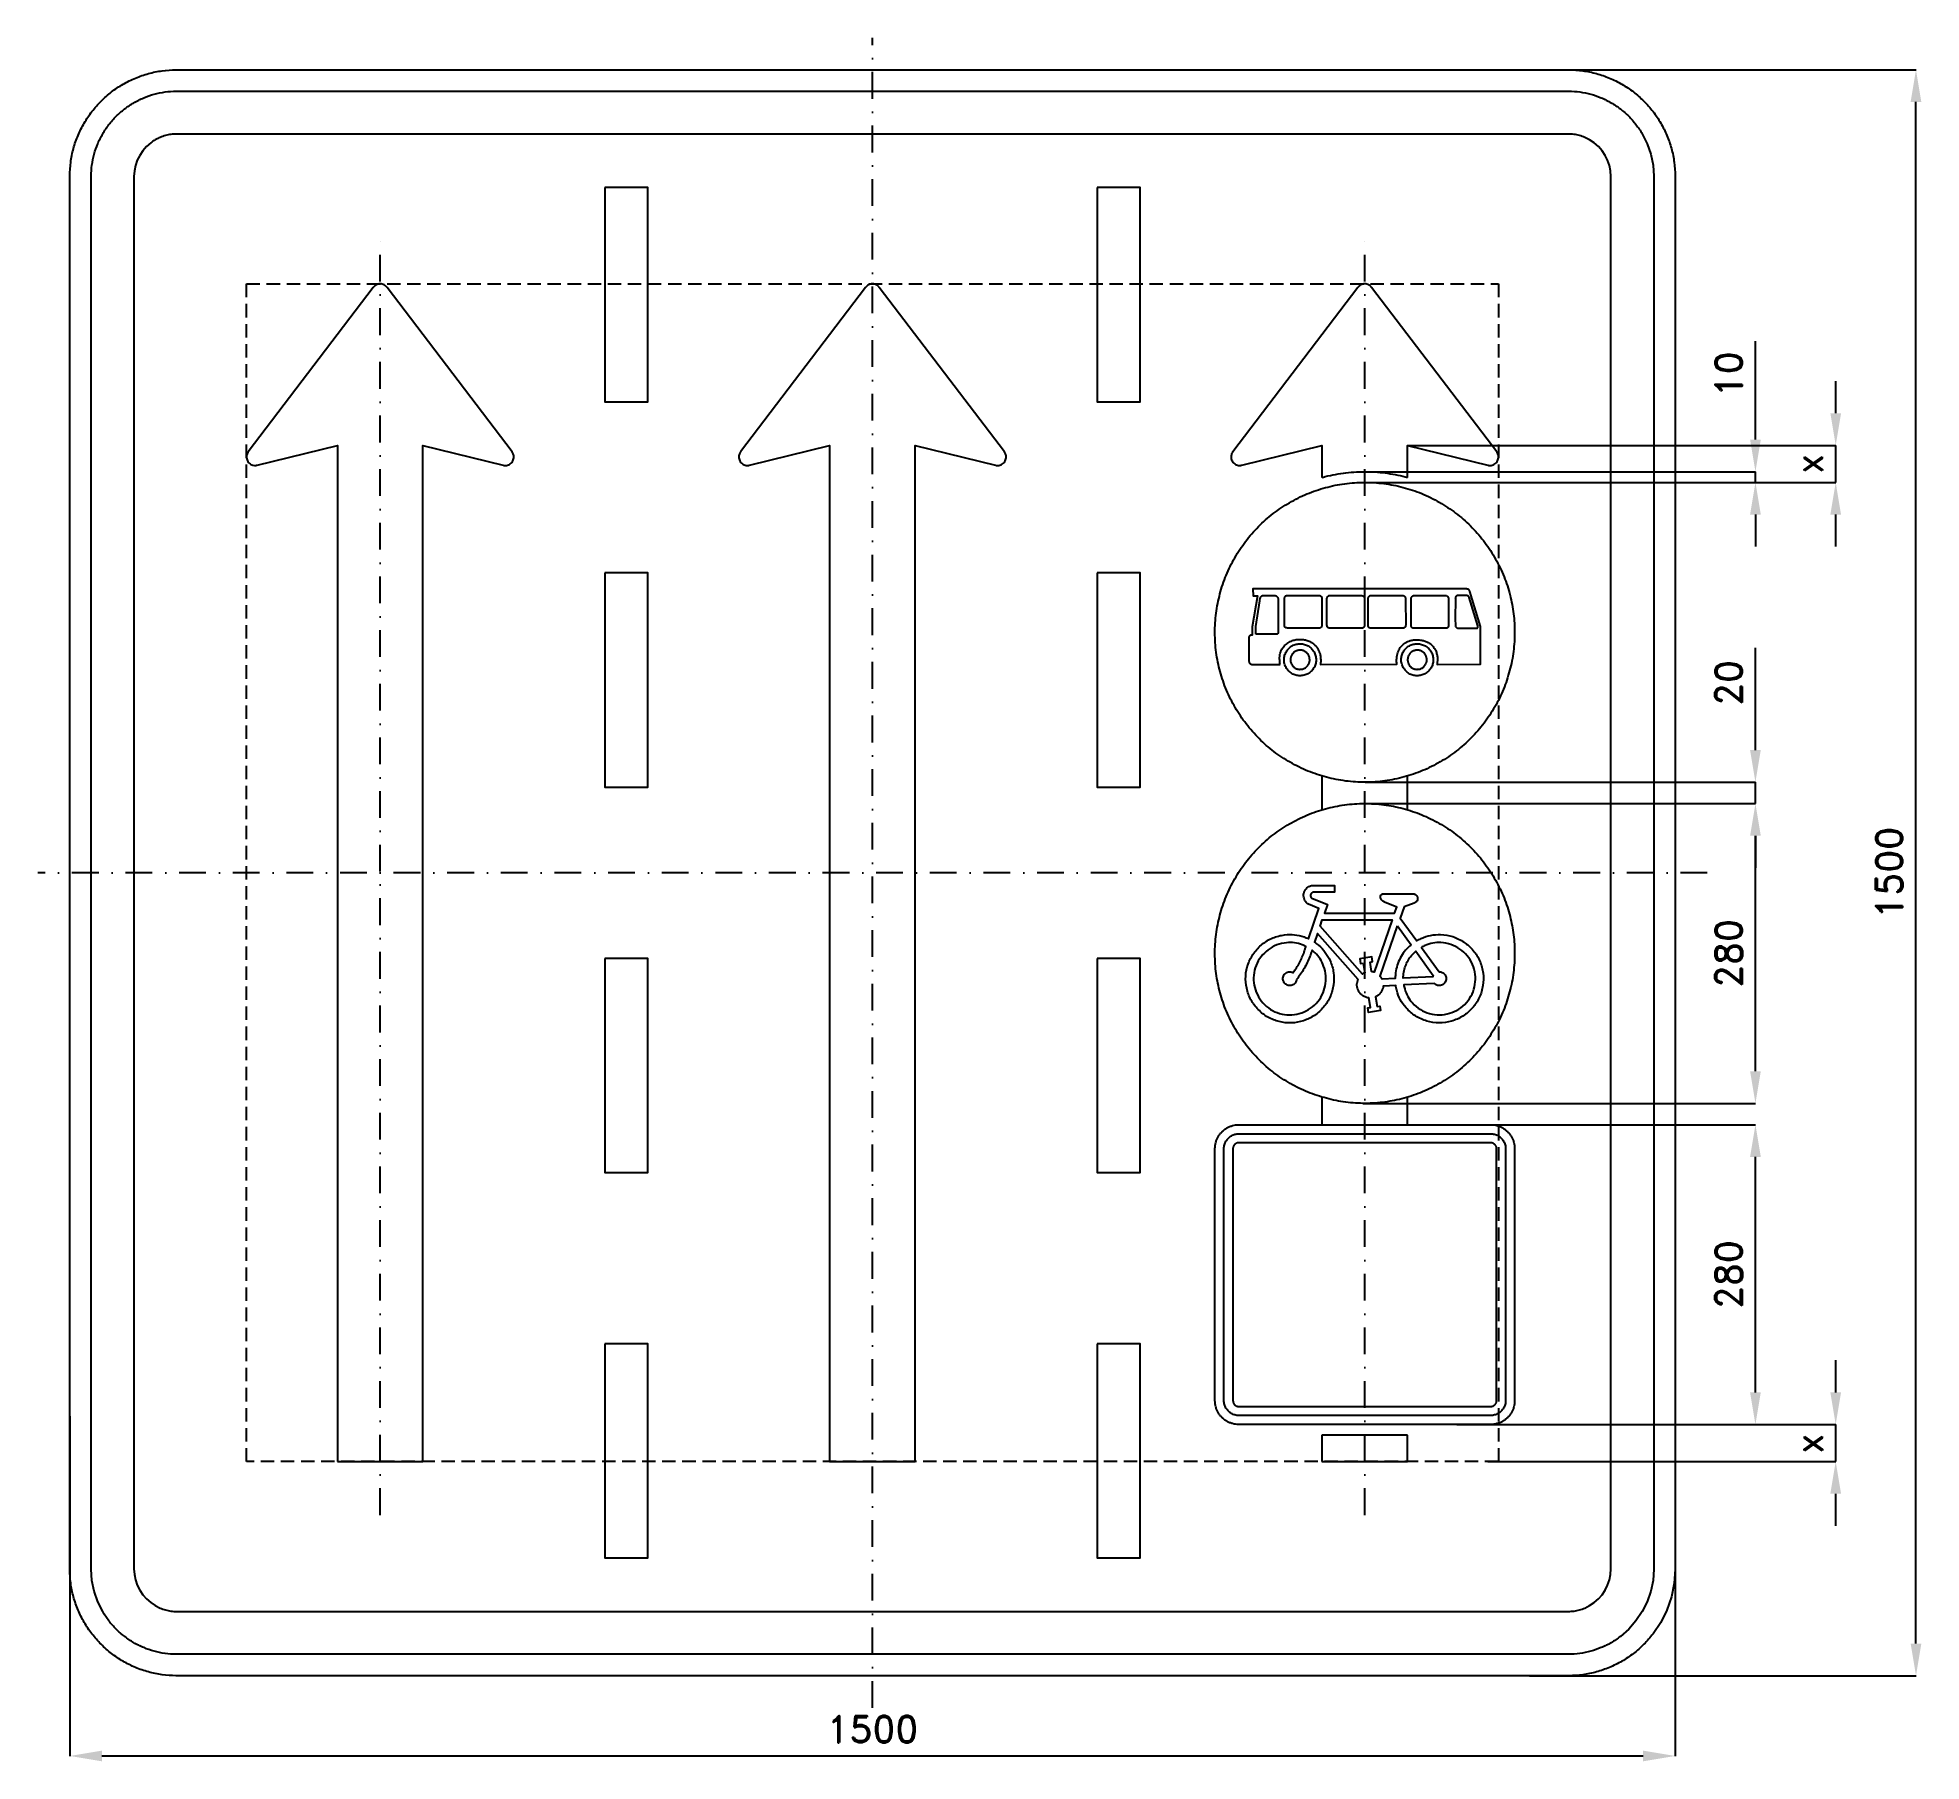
# Model space of a CAD drawing. Header units: millimetres. Extents: x -780 to 980, y -830 to 780.
import ezdxf

# ---------------------------------------------------------------- set-up
doc = ezdxf.new("R2010")
doc.units = ezdxf.units.MM
doc.header["$LTSCALE"] = 5
doc.linetypes.add('ČERCHOVANÁX2', pattern=[2, 1, -0.5, 0, -0.5])
doc.linetypes.add('ČÁRKOVANÁX2', pattern=[1.5, 1, -0.5])
doc.layers.add('Kóty', color=2, linetype='Continuous')
doc.layers.add('Značka', color=7, linetype='Continuous')
doc.styles.get("Standard").update_dxf_attribs({"font": 'romand.shx', "height": 25})
doc.dimstyles.get("Standard").update_dxf_attribs({"dimtxt": 25, "dimasz": 30, "dimexe": 0.18, "dimexo": 0.0625, "dimgap": 12.5, "dimtad": 1, "dimdec": 0, "dimzin": 0, "dimdsep": 46, "dimtxsty": 'Standard', "dimcen": 0.09, "dimadec": 0, "dimazin": 0, "dimtfac": 1, "dimtdec": 0, "dimtofl": 0, "dimtmove": 0, "dimatfit": 3, "dimfxl": 1, "dimtolj": 1, "dimtzin": 0, "dimarcsym": 0})

msp = doc.modelspace()

# ---------------------------------------------------------------- texts
at = {"layer": 'Kóty', "char_height": 25, "attachment_point": 5, "rotation": 90}
for insert in [(875, 382), (875, -533.1)]:
    msp.add_mtext('\\A1;x', dxfattribs=dict(at, insert=insert))

# ---------------------------------------------------------------- blocks, each defined once
blk = doc.blocks.new('*D0')
at = {"layer": 'Defpoints', "color": 0, "transparency": 16777216}
for p in [(-750, -507.4), (750, -603.9), (750, -825)]:
    blk.add_point(p, dxfattribs=at)
at = {"layer": 'Kóty', "color": 0, "lineweight": -2, "transparency": 16777216}
for p, q in [((-750, -507.5), (-750, -825.2)), ((750, -603.9), (750, -825.2)), ((-720, -825), (720, -825))]:
    blk.add_line(p, q, dxfattribs=at)
at = {"layer": 'Kóty', "color": 0, "transparency": 16777216}
for points in [[(-720, -820), (-720, -830), (-750, -825)], [(720, -820), (720, -830), (750, -825)]]:
    blk.add_solid(points, dxfattribs=at)
at = {"layer": 'Kóty', "color": 0, "transparency": 16777216, "insert": (0, -800), "char_height": 25, "attachment_point": 5}
blk.add_mtext('\\A1;1500', dxfattribs=at)
blk = doc.blocks.new('*D2')
at = {"layer": 'Defpoints', "color": 0, "transparency": 16777216}
for p in [(616, 750), (975, 750), (613.8, -750)]:
    blk.add_point(p, dxfattribs=at)
at = {"layer": 'Kóty', "color": 0, "lineweight": -2, "transparency": 16777216}
for p, q in [((616.1, 750), (975.2, 750)), ((975, -720), (975, 720)), ((613.8, -750), (975.2, -750))]:
    blk.add_line(p, q, dxfattribs=at)
at = {"layer": 'Kóty', "color": 0, "transparency": 16777216}
for points in [[(970, 720), (980, 720), (975, 750)], [(970, -720), (980, -720), (975, -750)]]:
    blk.add_solid(points, dxfattribs=at)
at = {"layer": 'Kóty', "color": 0, "transparency": 16777216, "insert": (950, 0), "char_height": 25, "attachment_point": 5, "rotation": 90}
blk.add_mtext('\\A1;1500', dxfattribs=at)
blk = doc.blocks.new('*D3')
at = {"layer": 'Defpoints', "color": 0, "transparency": 16777216}
for p in [(545.8, -235.4), (825, -235.4), (545.8, -515.4)]:
    blk.add_point(p, dxfattribs=at)
at = {"layer": 'Kóty', "color": 0, "lineweight": -2, "transparency": 16777216}
for p, q in [((545.9, -235.4), (825.2, -235.4)), ((825, -485.4), (825, -265.4)), ((545.9, -515.4), (825.2, -515.4))]:
    blk.add_line(p, q, dxfattribs=at)
at = {"layer": 'Kóty', "color": 0, "transparency": 16777216}
for points in [[(820, -265.4), (830, -265.4), (825, -235.4)], [(820, -485.4), (830, -485.4), (825, -515.4)]]:
    blk.add_solid(points, dxfattribs=at)
at = {"layer": 'Kóty', "color": 0, "transparency": 16777216, "insert": (800, -375.4), "char_height": 25, "attachment_point": 5, "rotation": 90}
blk.add_mtext('\\A1;280', dxfattribs=at)
blk = doc.blocks.new('*D4')
at = {"layer": 'Defpoints', "color": 0, "transparency": 16777216}
for p in [(460, 64.6), (825, 64.6), (458.2, -215.4)]:
    blk.add_point(p, dxfattribs=at)
at = {"layer": 'Kóty', "color": 0, "lineweight": -2, "transparency": 16777216}
for p, q in [((460.1, 64.6), (825.2, 64.6)), ((825, -185.4), (825, 34.6)), ((458.2, -215.4), (825.2, -215.4))]:
    blk.add_line(p, q, dxfattribs=at)
at = {"layer": 'Kóty', "color": 0, "transparency": 16777216}
for points in [[(820, 34.6), (830, 34.6), (825, 64.6)], [(820, -185.4), (830, -185.4), (825, -215.4)]]:
    blk.add_solid(points, dxfattribs=at)
at = {"layer": 'Kóty', "color": 0, "transparency": 16777216, "insert": (800, -75.4), "char_height": 25, "attachment_point": 5, "rotation": 90}
blk.add_mtext('\\A1;280', dxfattribs=at)
blk = doc.blocks.new('*D5')
at = {"layer": 'Defpoints', "color": 0, "transparency": 16777216}
for p in [(460.2, 84.6), (825, 84.6), (460.1, 64.6)]:
    blk.add_point(p, dxfattribs=at)
at = {"layer": 'Kóty', "color": 0, "lineweight": -2, "transparency": 16777216}
for p, q in [((825, 114.6), (825, 210.1)), ((460.2, 84.6), (825.2, 84.6)), ((460.1, 64.6), (825.2, 64.6)), ((825, 34.6), (825, 4.6))]:
    blk.add_line(p, q, dxfattribs=at)
at = {"layer": 'Kóty', "color": 0, "transparency": 16777216}
for points in [[(820, 114.6), (830, 114.6), (825, 84.6)], [(820, 34.6), (830, 34.6), (825, 64.6)]]:
    blk.add_solid(points, dxfattribs=at)
at = {"layer": 'Kóty', "color": 0, "transparency": 16777216, "insert": (800, 177.3), "char_height": 25, "attachment_point": 5, "rotation": 90}
blk.add_mtext('\\A1;20', dxfattribs=at)
blk = doc.blocks.new('*D6')
at = {"layer": 'Defpoints', "color": 0, "transparency": 16777216}
for p in [(460, 374.6), (825, 374.6), (461.8, 364.6)]:
    blk.add_point(p, dxfattribs=at)
at = {"layer": 'Kóty', "color": 0, "lineweight": -2, "transparency": 16777216}
for p, q in [((825, 404.6), (825, 496.5)), ((460.1, 374.6), (825.2, 374.6)), ((461.9, 364.6), (825.2, 364.6)), ((825, 334.6), (825, 304.6))]:
    blk.add_line(p, q, dxfattribs=at)
at = {"layer": 'Kóty', "color": 0, "transparency": 16777216}
for points in [[(820, 404.6), (830, 404.6), (825, 374.6)], [(820, 334.6), (830, 334.6), (825, 364.6)]]:
    blk.add_solid(points, dxfattribs=at)
at = {"layer": 'Kóty', "color": 0, "transparency": 16777216, "insert": (800, 465.6), "char_height": 25, "attachment_point": 5, "rotation": 90}
blk.add_mtext('\\A1;10', dxfattribs=at)

# ---------------------------------------------------------------- dimensions: what is measured, and where the dimension line sits
at = {"layer": 'Kóty'}
for base, p1, p2, picture, middle in [((975, 750), (613.8, -750), (616, 750), '*D2', (950, 0)), ((825, 374.6), (461.8, 364.6), (460, 374.6), '*D6', (800, 465.6)), ((825, 84.6), (460.1, 64.6), (460.2, 84.6), '*D5', (800, 177.3)), ((825, 64.6), (458.2, -215.4), (460, 64.6), '*D4', (800, -75.4)), ((825, -235.4), (545.8, -515.4), (545.8, -235.4), '*D3', (800, -375.4))]:
    dim = msp.add_linear_dim(base=base, p1=p1, p2=p2, angle=90, dimstyle='Standard', dxfattribs=at)
    dim.commit()
    dim.dimension.update_dxf_attribs({"geometry": picture, "text_midpoint": middle})
dim = msp.add_linear_dim(base=(750, -825), p1=(-750, -507.4), p2=(750, -603.9), text='1500', dimstyle='Standard', dxfattribs=at)
dim.commit()
dim.dimension.update_dxf_attribs({"geometry": '*D0', "text_midpoint": (0, -800)})

# ---------------------------------------------------------------- linework, layer by layer
at = {"layer": 'Kóty'}
for p, q in [((900, 429.2), (900, 459.2)), ((500.1, 399.2), (900.2, 399.2)), ((462, 364.6), (900.2, 364.6)), ((900, 304.6), (900, 334.6)), ((825, -485.4), (825, -455.4)), ((900, -485.4), (900, -455.4)), ((643.2, -515.4), (900.2, -515.4)), ((575.1, -550), (900.2, -550)), ((900, -610), (900, -580))]:
    msp.add_line(p, q, dxfattribs=at)
for points in [[(900, 364.6), (900, 399.2)], [(825, 364.6), (825, 374.6)], [(825, 64.6), (825, 84.6)], [(900, -550), (900, -515.4)]]:
    msp.add_lwpolyline(points, dxfattribs=at)
for points in [[(895, 429.2), (905, 429.2), (900, 399.2)], [(895, 334.6), (905, 334.6), (900, 364.6)], [(895, -485.4), (905, -485.4), (900, -515.4)], [(895, -580), (905, -580), (900, -550)]]:
    msp.add_solid(points, dxfattribs=at)
at = {"layer": 'Značka', "color": 6, "linetype": 'ČERCHOVANÁX2', "ltscale": 5}
for points in [[(0, -780), (0, 780)], [(-460, -600), (-460, 600)], [(460, -600), (460, 600)], [(780, 0), (-780, 0)]]:
    msp.add_lwpolyline(points, dxfattribs=at)
at = {"layer": 'Značka', "color": 5}
for points in [[(-650, -750), (-650.4, -750), (-650.8, -750, -0.032183), (-663.7, -749.1, -0.035439), (-676.4, -746.5, -0.036257), (-688.7, -742.3, -0.03443), (-700.2, -736.5, -0.033714), (-711, -729.3, -0.034097), (-720.7, -720.7, -0.034214), (-729.3, -711, -0.034227), (-736.5, -700.2, -0.034043), (-742.3, -688.7, -0.033425), (-746.5, -676.4, -0.034175), (-749.1, -663.7, -0.036736), (-750, -650.8), (-750, -650.4), (-750, -650), (-750, 650), (-750, 650.4), (-750, 650.8, -0.032197), (-749.1, 663.7, -0.035467), (-746.5, 676.4, -0.03632), (-742.3, 688.7, -0.034471), (-736.5, 700.2, -0.033721), (-729.3, 711, -0.034099), (-720.7, 720.7, -0.034202), (-711, 729.3, -0.034225), (-700.2, 736.5, -0.034051), (-688.6, 742.3, -0.033415), (-676.4, 746.5, -0.034124), (-663.7, 749.1, -0.036744), (-650.8, 750), (-650.4, 750), (-650, 750), (650, 750), (650.4, 750), (650.8, 750, -0.032182), (663.7, 749.1, -0.035447), (676.4, 746.5, -0.036272), (688.7, 742.3, -0.034433), (700.2, 736.5, -0.033723), (711, 729.3, -0.034091), (720.7, 720.7, -0.034221), (729.3, 711, -0.034225), (736.5, 700.2, -0.034038), (742.3, 688.6, -0.033425), (746.5, 676.4, -0.034173), (749.1, 663.7, -0.036736), (750, 650.8), (750, 650.4), (750, 650), (750, -650), (750, -650.4), (750, -650.8), (749.1, -663.7), (746.5, -676.4), (742.3, -688.7), (736.5, -700.2), (729.3, -711, -0.034106), (720.7, -720.7, -0.034203), (711, -729.3, -0.034227), (700.2, -736.5, -0.034044), (688.6, -742.3, -0.033411), (676.4, -746.5, -0.034122), (663.7, -749.1, -0.036743), (650.8, -750), (650.4, -750), (650, -750), (-650, -750)], [(-650, -730), (-650.3, -730), (-650.6, -730, -0.032184), (-661, -729.3, -0.035448), (-671.1, -727.2, -0.036282), (-680.9, -723.8, -0.034422), (-690.2, -719.2, -0.033745), (-698.8, -713.4, -0.034102), (-706.6, -706.6, -0.034186), (-713.4, -698.8, -0.034203), (-719.2, -690.2), (-723.8, -680.9), (-727.2, -671.1), (-729.3, -661), (-730, -650.6), (-730, -650.3), (-730, -650), (-730, 650), (-730, 650.3), (-730, 650.6, -0.032179), (-729.3, 661, -0.035489), (-727.2, 671.1, -0.036281), (-723.9, 680.9, -0.03442), (-719.2, 690.2, -0.033728), (-713.4, 698.8, -0.034073), (-706.6, 706.6, -0.034239), (-698.8, 713.4, -0.034199), (-690.2, 719.2, -0.034034), (-680.9, 723.8, -0.033414), (-671.1, 727.2, -0.034124), (-660.9, 729.3, -0.03674), (-650.6, 730), (-650.3, 730), (-650, 730), (650, 730), (650.3, 730), (650.6, 730, -0.032183), (661, 729.3, -0.035447), (671.1, 727.2, -0.036274), (680.9, 723.9, -0.034414), (690.2, 719.2, -0.033745), (698.8, 713.4, -0.034097), (706.6, 706.6, -0.034187), (713.4, 698.8, -0.034206), (719.2, 690.2), (723.8, 680.9), (727.2, 671.1), (729.3, 660.9), (730, 650.6), (730, 650.3), (730, 650), (730, -650), (730, -650.3), (730, -650.6), (729.3, -661), (727.2, -671.1), (723.9, -680.9), (719.2, -690.2), (713.4, -698.8), (706.6, -706.6), (698.8, -713.4, -0.034206), (690.2, -719.2, -0.034031), (680.9, -723.8, -0.033421), (671.1, -727.2, -0.034122), (660.9, -729.3, -0.036744), (650.6, -730), (650.3, -730), (650, -730), (-650, -730)], [(-650, -690), (650, -690), (650.2, -690), (650.3, -690, 0.032185), (655.5, -689.6, 0.035459), (660.5, -688.6, 0.036277), (665.5, -686.9), (670.1, -684.6), (674.4, -681.7), (678.3, -678.3), (681.7, -674.4), (684.6, -670.1), (686.9, -665.5), (688.6, -660.6), (689.6, -655.5), (690, -650.3), (690, -650.2), (690, -650), (690, 650), (690, 650.2), (690, 650.3), (689.6, 655.5), (688.6, 660.5), (686.9, 665.5), (684.6, 670.1), (681.7, 674.4), (678.3, 678.3), (674.4, 681.7), (670.1, 684.6), (665.5, 686.9, 0.033409), (660.5, 688.6, 0.034186), (655.5, 689.6, 0.036746), (650.3, 690), (650.2, 690), (650, 690), (-650, 690), (-650.2, 690), (-650.3, 690, 0.032185), (-655.5, 689.6, 0.035458), (-660.6, 688.6, 0.036271), (-665.5, 686.9, 0.034382), (-670.1, 684.6, 0.03365), (-674.4, 681.7), (-678.3, 678.3), (-681.7, 674.4), (-684.6, 670.1), (-686.9, 665.5), (-688.6, 660.5), (-689.6, 655.5), (-690, 650.3), (-690, 650.2), (-690, 650), (-690, -650), (-690, -650.2), (-690, -650.3), (-689.6, -655.5), (-688.6, -660.6), (-686.9, -665.5), (-684.6, -670.1), (-681.7, -674.4), (-678.3, -678.3), (-674.4, -681.7), (-670.1, -684.6), (-665.5, -686.9, 0.033404), (-660.6, -688.6, 0.034161), (-655.5, -689.7, 0.036749), (-650.3, -690), (-650.2, -690), (-650, -690)], [(-500, -550), (-420, -550), (-420, 375.2), (-420, 399.2), (-345, 380.7), (-344.6, 380.6), (-344.3, 380.5, 0.052612), (-342.7, 380.4, 0.052735), (-341.1, 380.7, 0.065463), (-339.3, 381.4, 0.065418), (-337.7, 382.5, 0.06536), (-336.4, 384, 0.065225), (-335.6, 385.8, 0.064833), (-335.1, 387.7, 0.063646), (-335.2, 389.7, 0.052686), (-335.6, 391.2, 0.057452), (-336.3, 392.6), (-336.5, 392.9), (-336.7, 393.3), (-453.6, 546.8), (-453.9, 547.1), (-454.1, 547.4), (-455.2, 548.4), (-456.4, 549.2, 0.061122), (-458.2, 549.8, 0.061405), (-460, 550, 0.061031), (-461.8, 549.8, 0.059473), (-463.6, 549.2), (-464.8, 548.4, 0.053582), (-465.9, 547.4), (-466.1, 547.1), (-466.4, 546.8), (-583.3, 393.3), (-583.5, 392.9), (-583.7, 392.6, 0.052507), (-584.4, 391.2, 0.052666), (-584.8, 389.7, 0.065501), (-584.9, 387.7, 0.065456), (-584.4, 385.8, 0.065341), (-583.6, 384, 0.065211), (-582.3, 382.5, 0.064856), (-580.7, 381.4, 0.063693), (-578.9, 380.7), (-577.3, 380.4), (-575.7, 380.5), (-575.4, 380.6), (-575, 380.7), (-500, 399.2), (-500, 375.2), (-500, -550)], [(-40, -550), (40, -550), (40, 375.2), (40, 399.2), (115, 380.7), (115.3, 380.6), (115.7, 380.5, 0.05261), (117.3, 380.4, 0.052733), (118.9, 380.7, 0.065457), (120.7, 381.4, 0.065391), (122.3, 382.5, 0.06536), (123.6, 384, 0.065197), (124.4, 385.8, 0.064818), (124.9, 387.7, 0.063646), (124.8, 389.7, 0.052686), (124.4, 391.2, 0.057451), (123.7, 392.6), (123.5, 392.9), (123.3, 393.3), (6.4, 546.8), (6.1, 547.1), (5.9, 547.4, 0.048978), (4.8, 548.4, 0.04913), (3.6, 549.2, 0.061127), (1.8, 549.8, 0.061408), (0, 550, 0.061033), (-1.8, 549.8, 0.059478), (-3.6, 549.2, 0.049186), (-4.8, 548.4, 0.053611), (-5.9, 547.4), (-6.1, 547.1), (-6.4, 546.8), (-123.3, 393.3), (-123.5, 392.9), (-123.7, 392.6, 0.052533), (-124.4, 391.2, 0.0526), (-124.8, 389.7, 0.065501), (-124.9, 387.7, 0.065464), (-124.4, 385.8, 0.065361), (-123.6, 384, 0.06523), (-122.3, 382.5, 0.064869), (-120.7, 381.4, 0.06369), (-118.9, 380.7, 0.052701), (-117.3, 380.4, 0.05745), (-115.7, 380.5), (-115.3, 380.6), (-115, 380.7), (-40, 399.2), (-40, 375.2), (-40, -550)], [(500, 369.2), (500, 375.2), (500, 399.2), (575, 380.7), (575.4, 380.6, 0.010084), (575.7, 380.5, 0.052503), (577.3, 380.4, 0.052645), (578.9, 380.7, 0.065503), (580.7, 381.4, 0.065455), (582.3, 382.5, 0.065319), (583.6, 384, 0.065187), (584.4, 385.8, 0.064843), (584.9, 387.7, 0.063651), (584.8, 389.7, 0.052693), (584.4, 391.2, 0.057453), (583.7, 392.6, 0.01147), (583.5, 393), (583.3, 393.3), (466.4, 546.8), (466.1, 547.1, 0.009393), (465.9, 547.4, 0.049065), (464.8, 548.4, 0.049118), (463.6, 549.2, 0.061113), (461.8, 549.8, 0.061349), (460, 550, 0.06102), (458.2, 549.8, 0.059475), (456.4, 549.2, 0.049145), (455.2, 548.4, 0.053708), (454.1, 547.4, 0.010699), (453.9, 547.1, 0.003567), (453.6, 546.8), (336.7, 393.3, 0.003362), (336.5, 393, 0.010084), (336.3, 392.6, 0.052503), (335.6, 391.2, 0.052645), (335.2, 389.7, 0.065503), (335.1, 387.7, 0.065455), (335.6, 385.8, 0.065319), (336.4, 384, 0.065187), (337.7, 382.5, 0.064843), (339.3, 381.4, 0.063651), (341.1, 380.7, 0.052693), (342.7, 380.4, 0.057453), (344.3, 380.5, 0.01147), (344.6, 380.6), (345, 380.7), (420, 399.2), (420, 375.2), (420, 369.2)], [(420, 369.2, -0.005549), (423.1, 370, -0.0343), (442.4, 373.6, -0.0343), (462, 374.6, -0.034301), (481.5, 373.1, -0.033), (500, 369.2, -0.033)], [(600, 224.6), (600, 223.7), (600, 222.8, -0.032167), (598.6, 204.5, -0.035723), (594.7, 186.6, -0.036666), (588.7, 169.3, -0.034754), (580.3, 153, -0.034039), (570, 137.9, -0.034453), (557.7, 124.3, -0.034561), (543.8, 112.4, -0.034427), (528.4, 102.4, -0.034389), (511.9, 94.5, -0.034418), (494.5, 88.9, -0.034423), (476.5, 85.5, -0.034417), (458.2, 84.6, -0.034416), (439.9, 86, -0.034417), (422, 89.9, -0.034417), (404.7, 95.9, -0.034417), (388.4, 104.3, -0.034417), (373.3, 114.6, -0.034417), (359.7, 126.9, -0.034417), (347.8, 140.8, -0.034417), (337.9, 156.2, -0.034417), (329.9, 172.7, -0.034417), (324.3, 190.1, -0.034417), (320.9, 208.1, -0.034417), (320, 226.4, -0.034417), (321.4, 244.7, -0.034417), (325.3, 262.6, -0.034417), (331.3, 279.9, -0.034417), (339.7, 296.2, -0.034417), (350, 311.3, -0.034417), (362.3, 324.9, -0.034417), (376.2, 336.8, -0.034417), (391.6, 346.7, -0.034417), (408.1, 354.7, -0.034417), (425.5, 360.3, -0.034417), (443.5, 363.7, -0.034416), (461.8, 364.6, -0.034417), (480.1, 363.2, -0.034418), (498, 359.3, -0.034416), (515.3, 353.3, -0.034417), (531.6, 344.9, -0.034418), (546.7, 334.6, -0.034406), (560.3, 322.3, -0.034414), (572.2, 308.4, -0.034487), (582.1, 293, -0.034419), (590.1, 276.5, -0.034076), (595.7, 259.1, -0.032791), (599, 241.9, -0.034265), (600, 224.6)], [(380.9, 194.5, -0.003728), (380.6, 196.4, -0.01117), (380.5, 198.3, -0.026528), (380.4, 201, -0.037791), (380.7, 203.7, -0.043313), (381.4, 206.3, -0.046788), (382.5, 208.7, -0.03693), (383.7, 210.5, -0.030055), (385.1, 212.1, -0.05514), (388.5, 214.9, -0.061671), (392.4, 216.8, -0.050046), (395.8, 217.8, -0.042258), (399.4, 218, -0.040207), (402.8, 217.8, -0.046467), (406.1, 217, -0.053494), (409.6, 215.4, -0.051653), (412.7, 213.2, -0.04283), (414.8, 211, -0.046515), (416.5, 208.5, -0.035287), (417.5, 206.4, -0.033242), (418.2, 204.2, -0.044761), (418.7, 200.6, -0.032247), (418.8, 197, -0.007075), (418.7, 195.7, -0.002368), (418.6, 194.5), (490, 194.7, -0.004445), (489.8, 196.1, -0.013419), (489.7, 197.6, -0.033404), (489.8, 200.4, -0.030958), (490.2, 203.2, -0.062154), (491.9, 208.1, -0.090141), (494.8, 212.2, -0.034522), (496.2, 213.5, -0.024272), (497.8, 214.6, -0.030558), (500, 215.9, -0.039226), (502.4, 216.8, -0.047719), (505.5, 217.5, -0.038568), (508.6, 217.7, -0.023992), (510.9, 217.5, -0.020968), (513.2, 217.2, -0.034527), (516.3, 216.4, -0.049464), (519.3, 215, -0.063879), (522.4, 212.8, -0.061349), (524.9, 209.8, -0.056353), (526.6, 206.6, -0.054204), (527.5, 203.1, -0.022387), (527.8, 201.5, -0.017125), (527.8, 199.8, -0.016973), (527.8, 197.8, -0.014844), (527.7, 195.7), (527.6, 195.2), (527.6, 194.6), (568.2, 194.8), (568.2, 230.1), (558.1, 262.8, 0.019599), (557.9, 263.4, 0.062092), (557.6, 263.9, 0.083674), (557.1, 264.5, 0.06153), (556.4, 264.8, 0.055241), (555.5, 265, 0.024543), (554.5, 265.1, 0.006464), (553.7, 265.2), (552.8, 265.2), (355.5, 265.2), (355.6, 258.7), (359.6, 258.7), (354.9, 229.7), (354.8, 221.9), (354.5, 221.9, 0.00818), (354.3, 221.9, 0.009602), (354, 221.9), (353.7, 221.8, 0.020292), (353.3, 221.8, 0.04892), (353, 221.7, 0.087203), (352.5, 221.3, 0.078278), (352.1, 220.9, 0.055814), (352, 220.5, 0.043219), (351.8, 220.1, 0.019712), (351.8, 219.8), (351.8, 219.5), (351.8, 197.7, 0.009432), (351.8, 197.3, 0.028289), (351.9, 196.8, 0.048898), (352, 196.3, 0.060652), (352.3, 195.8, 0.069383), (352.7, 195.4, 0.052857), (353.2, 195.1, 0.080136), (354.5, 194.6, 0.035822), (355.9, 194.5, 0.005189), (356.5, 194.5), (357, 194.5), (380.9, 194.5)], [(358.1, 222.7), (358.1, 230), (361.8, 254.1, -0.008173), (362, 255.1, -0.023755), (362.2, 256.2, -0.051595), (362.7, 257.3, -0.099547), (363.4, 258.3, -0.07688), (364.1, 258.7, -0.057492), (364.9, 259, -0.044459), (365.8, 259.1, -0.014882), (366.8, 259.1), (374.4, 259.1, -0.014749), (375.3, 259.1, -0.04537), (376.2, 258.9, -0.047561), (376.9, 258.7, -0.044417), (377.6, 258.3, -0.046798), (378.1, 257.8, -0.053483), (378.6, 257.2, -0.051848), (378.9, 256.6, -0.047983), (379.1, 255.8, -0.04191), (379.2, 255, -0.013799), (379.2, 254.1), (379.2, 226.3), (379.2, 225.9, -0.006381), (379.2, 225.5, -0.00834), (379.2, 225.2, -0.007018), (379.2, 224.8, -0.040025), (379.1, 224.1, -0.108918), (378.8, 223.4, -0.092082), (378.5, 223.1, -0.084455), (378, 222.8, -0.040256), (377.7, 222.8, -0.013477), (377.4, 222.7), (358.1, 222.7)], [(384.9, 253.9), (384.9, 254.6, 0.005967), (384.9, 255.2, -0.007084), (385, 256, -0.040803), (385.1, 256.8, -0.052146), (385.3, 257.4, -0.063818), (385.6, 258, -0.064646), (386, 258.5, -0.063069), (386.6, 258.8, -0.03213), (386.9, 258.9, -0.027094), (387.2, 259, -0.035228), (387.9, 259.1, -0.011588), (388.5, 259.1), (415.4, 259.1), (416, 259.1, -0.004441), (416.6, 259.1, -0.027729), (417.5, 259.1, -0.070018), (418.2, 258.8, -0.078327), (418.9, 258.4, -0.077395), (419.4, 257.9, -0.102039), (419.8, 256.7, -0.045484), (419.9, 255.5), (419.9, 255.2), (419.9, 254.9), (420, 231.4, -0.029212), (419.8, 230.4, -0.097021), (419.4, 229.5, -0.074866), (419, 229.1, -0.069226), (418.4, 228.7, -0.041528), (417.9, 228.6, -0.013847), (417.4, 228.5), (389.6, 228.5), (389, 228.5, -0.004235), (388.3, 228.5, -0.021699), (387.5, 228.6, -0.048737), (386.7, 228.7, -0.06222), (386, 229, -0.097026), (385.4, 229.5, -0.092207), (385.1, 230.1, -0.049999), (384.9, 230.8, -0.032344), (384.9, 231.7, -0.011131), (384.9, 232.5), (384.9, 253.9)], [(424.6, 254.6, -0.012511), (424.6, 255.7, -0.037241), (424.8, 256.7, -0.041476), (425, 257.4, -0.068472), (425.3, 257.9, -0.066706), (425.8, 258.4, -0.045653), (426.3, 258.7, -0.028048), (426.7, 258.9, -0.038071), (427.1, 259, -0.04943), (427.7, 259.1, -0.015901), (428.3, 259.1), (455.2, 259.1), (455.8, 259.1), (456.4, 259, -0.027876), (457.2, 259, -0.076867), (458, 258.8, -0.084034), (458.6, 258.4, -0.071196), (459.1, 257.8, -0.089994), (459.6, 256.7, -0.051298), (459.7, 255.5), (459.7, 255.2), (459.7, 254.9), (459.7, 231.4, -0.029966), (459.6, 230.3, -0.100496), (459.2, 229.5, -0.077271), (458.7, 229, -0.069259), (458.1, 228.7, -0.041109), (457.7, 228.5, -0.013748), (457.2, 228.5), (429.3, 228.5), (428.7, 228.5, -0.004339), (428.1, 228.5, -0.021736), (427.2, 228.5, -0.048406), (426.4, 228.7, -0.061969), (425.7, 228.9, -0.097248), (425.2, 229.4, -0.092574), (424.8, 230, -0.050066), (424.7, 230.7, -0.032278), (424.6, 231.6, -0.011114), (424.6, 232.4), (424.6, 254.6)], [(463.1, 253.8), (463.1, 254.5, 0.005589), (463.1, 255.1, -0.007071), (463.2, 255.9, -0.03921), (463.3, 256.7, -0.052035), (463.5, 257.3, -0.070154), (463.8, 257.9, -0.065824), (464.3, 258.4, -0.045676), (464.8, 258.7, -0.028018), (465.2, 258.9, -0.038068), (465.5, 259, -0.04964), (466.1, 259.1, -0.015977), (466.7, 259), (493.7, 259), (494.2, 259), (494.8, 259, -0.027894), (495.7, 259, -0.076666), (496.5, 258.8, -0.083967), (497.1, 258.3, -0.071356), (497.6, 257.7, -0.090178), (498, 256.6, -0.051145), (498.1, 255.4), (498.1, 255.1), (498.1, 254.9), (498.2, 231.3, -0.029222), (498, 230.3, -0.097045), (497.7, 229.4, -0.074957), (497.2, 229, -0.069417), (496.6, 228.7, -0.041589), (496.1, 228.5, -0.013866), (495.7, 228.4), (467.8, 228.4), (467.2, 228.4, -0.004265), (466.6, 228.4, -0.021689), (465.7, 228.5, -0.048564), (464.9, 228.6, -0.062072), (464.2, 228.9, -0.097159), (463.6, 229.4, -0.092442), (463.3, 230, -0.049999), (463.1, 230.7, -0.03226), (463.1, 231.6, -0.011107), (463.1, 232.4), (463.1, 253.8)], [(503.2, 253.7), (503.2, 254.4, 0.005706), (503.2, 255, -0.007045), (503.3, 255.8, -0.039528), (503.4, 256.6, -0.052268), (503.6, 257.2, -0.070091), (503.9, 257.8, -0.065625), (504.4, 258.3, -0.045339), (504.9, 258.6, -0.027911), (505.3, 258.8, -0.038303), (505.6, 258.9, -0.050087), (506.2, 259, -0.016111), (506.8, 258.9), (533.8, 258.9), (534.4, 258.9), (535, 258.9, -0.028027), (535.8, 258.9, -0.076991), (536.6, 258.7, -0.084118), (537.2, 258.2, -0.071067), (537.7, 257.6, -0.089775), (538.1, 256.5, -0.051391), (538.2, 255.3), (538.3, 255), (538.2, 254.8), (538.3, 231.3, -0.029206), (538.2, 230.2, -0.096996), (537.8, 229.3, -0.074884), (537.3, 228.9, -0.069237), (536.7, 228.6, -0.041456), (536.3, 228.4, -0.013824), (535.8, 228.3), (507.9, 228.3), (507.3, 228.3, -0.004374), (506.7, 228.3, -0.021744), (505.8, 228.4, -0.048289), (505, 228.5, -0.061969), (504.3, 228.8, -0.097542), (503.7, 229.3, -0.092713), (503.4, 229.9, -0.049846), (503.2, 230.6, -0.031939), (503.2, 231.5, -0.011003), (503.2, 232.3), (503.2, 253.7)], [(544.5, 237.1), (544.6, 230.9), (544.6, 230.6, 0.023944), (544.7, 230.4, 0.082423), (545, 229.6, 0.086534), (545.6, 229, 0.06741), (546.2, 228.7, 0.049943), (546.8, 228.5, 0.042326), (547.7, 228.4, 0.014006), (548.6, 228.3), (564.3, 228.3, 0.032107), (564.8, 228.4, 0.112536), (565.2, 228.6, 0.073746), (565.4, 228.8, 0.053383), (565.6, 229, 0.066968), (565.7, 229.4, 0.0519), (565.7, 229.9, 0.02409), (565.7, 230.2), (565.7, 230.5), (557.5, 257.2), (557.4, 257.5, 0.027192), (557.3, 257.7, 0.056225), (557, 258.1, 0.054886), (556.7, 258.5, 0.049429), (556.3, 258.7, 0.051578), (555.9, 258.8, 0.033619), (555.6, 258.9, 0.011082), (555.3, 259), (547.8, 258.9, 0.015887), (547.2, 259, 0.047897), (546.5, 258.9, 0.077087), (545.8, 258.6, 0.094945), (545.2, 258.1, 0.079406), (544.8, 257.5, 0.059501), (544.6, 256.8, 0.028167), (544.6, 256.4, 0.009478), (544.6, 255.9), (544.5, 237.1)], [(414.5, 198.9), (414.5, 198.8), (414.5, 198.7, -0.031622), (414.4, 196.8, -0.035938), (413.9, 194.9, -0.037068), (413.3, 193, -0.034705), (412.4, 191.3, -0.033871), (411.3, 189.7, -0.034453), (410, 188.3, -0.034635), (408.5, 187, -0.034416), (406.9, 185.9, -0.034354), (405.1, 185.1, -0.034373), (403.2, 184.5, -0.034319), (401.3, 184.1, -0.034197), (399.3, 184, -0.034285), (397.4, 184.2, -0.03454), (395.5, 184.6, -0.034491), (393.6, 185.2, -0.034242), (391.9, 186.1, -0.034236), (390.3, 187.2, -0.034434), (388.8, 188.5, -0.034448), (387.5, 190, -0.034363), (386.5, 191.7, -0.034423), (385.6, 193.4, -0.034709), (385, 195.3, -0.034676), (384.7, 197.2, -0.034312), (384.6, 199.1, -0.034291), (384.7, 201.1, -0.034598), (385.1, 203, -0.03465), (385.8, 204.8, -0.034455), (386.7, 206.6, -0.034425), (387.8, 208.2, -0.034461), (389.1, 209.6, -0.034417), (390.6, 210.9, -0.034293), (392.2, 212, -0.034261), (394, 212.8, -0.034313), (395.9, 213.4, -0.034409), (397.8, 213.8, -0.034431), (399.7, 213.9, -0.034351), (401.7, 213.7, -0.034269), (403.6, 213.3, -0.034275), (405.5, 212.7, -0.034313), (407.2, 211.8, -0.034397), (408.8, 210.7, -0.034578), (410.3, 209.4, -0.034542), (411.5, 207.9, -0.034449), (412.6, 206.2, -0.034316), (413.4, 204.5, -0.034), (414, 202.6, -0.03296), (414.4, 200.8, -0.034915), (414.5, 198.9)], [(524, 198.9), (524, 198.8), (524, 198.7, -0.030919), (523.8, 196.8, -0.03582), (523.4, 194.9, -0.037182), (522.8, 193, -0.034755), (521.9, 191.3, -0.033908), (520.8, 189.7, -0.034493), (519.4, 188.3, -0.034646), (518, 187, -0.034348), (516.3, 185.9, -0.03427), (514.5, 185.1, -0.034391), (512.7, 184.5, -0.03439), (510.8, 184.1, -0.034227), (508.8, 184, -0.034257), (506.8, 184.2, -0.034449), (504.9, 184.6, -0.034462), (503.1, 185.2, -0.034362), (501.3, 186.1, -0.034335), (499.7, 187.2, -0.034412), (498.3, 188.5, -0.034403), (497, 190, -0.034375), (495.9, 191.7, -0.034395), (495.1, 193.4, -0.034512), (494.5, 195.3, -0.034581), (494.1, 197.2, -0.034615), (494, 199.1, -0.03456), (494.2, 201.1, -0.034388), (494.6, 203, -0.034354), (495.2, 204.8, -0.034466), (496.1, 206.6, -0.034536), (497.2, 208.2, -0.034497), (498.5, 209.6, -0.034447), (500, 210.9, -0.034354), (501.7, 212, -0.034319), (503.4, 212.8, -0.034275), (505.3, 213.4, -0.0343), (507.2, 213.8, -0.034386), (509.2, 213.9, -0.034397), (511.1, 213.7, -0.03434), (513.1, 213.3, -0.034303), (514.9, 212.7, -0.034313), (516.6, 211.8, -0.034353), (518.3, 210.7, -0.034415), (519.7, 209.4, -0.034472), (521, 207.9, -0.034695), (522.1, 206.2, -0.034455), (522.9, 204.5, -0.033601), (523.5, 202.6, -0.032879), (523.9, 200.8, -0.035974), (524, 198.9)], [(408.5, 198.9), (408.5, 199), (408.5, 199.1, 0.031049), (408.4, 200.2, 0.036054), (408.2, 201.4, 0.037415), (407.8, 202.5, 0.034921), (407.3, 203.5, 0.03396), (406.6, 204.5, 0.034284), (405.8, 205.4, 0.034382), (404.9, 206.1, 0.034377), (403.9, 206.8, 0.034439), (402.9, 207.3, 0.034457), (401.8, 207.6, 0.034366), (400.6, 207.9, 0.034115), (399.4, 207.9, 0.034213), (398.2, 207.8, 0.034724), (397.1, 207.6, 0.034608), (396, 207.2, 0.033949), (394.9, 206.7, 0.033981), (394, 206, 0.034579), (393.1, 205.2, 0.034727), (392.3, 204.3, 0.034618), (391.7, 203.3, 0.03443), (391.2, 202.3, 0.03416), (390.8, 201.2, 0.034282), (390.6, 200, 0.034792), (390.5, 198.8, 0.034835), (390.6, 197.7, 0.034485), (390.9, 196.5, 0.034335), (391.3, 195.4, 0.034226), (391.8, 194.4, 0.034306), (392.5, 193.4, 0.034719), (393.3, 192.5, 0.034736), (394.2, 191.8, 0.034123), (395.1, 191.1, 0.033995), (396.2, 190.6, 0.034448), (397.3, 190.3, 0.034591), (398.5, 190, 0.034374), (399.7, 190, 0.034266), (400.8, 190.1, 0.034209), (402, 190.3, 0.034273), (403.1, 190.7, 0.034485), (404.1, 191.2, 0.034484), (405.1, 191.9, 0.034388), (406, 192.7, 0.034301), (406.7, 193.6, 0.034265), (407.4, 194.6, 0.03437), (407.9, 195.6, 0.034472), (408.3, 196.7, 0.033292), (408.5, 197.8, 0.034734), (408.5, 198.9)], [(518, 198.9), (518, 199), (518, 199.1, 0.032793), (517.9, 200.2, 0.035924), (517.6, 201.4, 0.036649), (517.3, 202.5, 0.034645), (516.7, 203.5, 0.033983), (516.1, 204.5, 0.034602), (515.3, 205.4, 0.034715), (514.4, 206.1, 0.034261), (513.4, 206.8, 0.034182), (512.3, 207.3, 0.034437), (511.2, 207.6, 0.034432), (510, 207.9, 0.034187), (508.9, 207.9, 0.034214), (507.7, 207.8, 0.034505), (506.6, 207.6, 0.034525), (505.4, 207.2, 0.034269), (504.4, 206.7, 0.034219), (503.4, 206, 0.034428), (502.5, 205.2, 0.034501), (501.8, 204.3, 0.034506), (501.1, 203.3, 0.034457), (500.6, 202.3, 0.034395), (500.3, 201.2, 0.034453), (500.1, 200, 0.034626), (500, 198.8, 0.034598), (500.1, 197.7, 0.034414), (500.3, 196.5, 0.034409), (500.7, 195.4, 0.034484), (501.3, 194.4, 0.034478), (501.9, 193.4, 0.03444), (502.7, 192.5, 0.034421), (503.6, 191.8, 0.034313), (504.6, 191.1, 0.034323), (505.7, 190.6, 0.034409), (506.8, 190.3, 0.03442), (507.9, 190, 0.034315), (509.1, 190, 0.034302), (510.3, 190.1, 0.0344), (511.4, 190.3, 0.034332), (512.5, 190.7, 0.034174), (513.6, 191.2, 0.034267), (514.6, 191.9, 0.034572), (515.4, 192.7, 0.034554), (516.2, 193.6, 0.03437), (516.8, 194.6, 0.034376), (517.3, 195.6, 0.03443), (517.7, 196.7, 0.032919), (517.9, 197.8, 0.033643), (518, 198.9)], [(600, -75.4), (600, -76.3), (600, -77.2, -0.032167), (598.6, -95.5, -0.035723), (594.7, -113.4, -0.036666), (588.7, -130.7, -0.034754), (580.3, -147, -0.034039), (570, -162.1, -0.034453), (557.7, -175.7, -0.034561), (543.8, -187.6, -0.034427), (528.4, -197.6, -0.034389), (511.9, -205.5, -0.034418), (494.5, -211.1, -0.034423), (476.5, -214.5, -0.034417), (458.2, -215.4, -0.034416), (439.9, -214, -0.034417), (422, -210.1, -0.034417), (404.7, -204.1, -0.034417), (388.4, -195.7, -0.034417), (373.3, -185.4, -0.034417), (359.7, -173.1, -0.034417), (347.8, -159.2, -0.034417), (337.9, -143.8, -0.034417), (329.9, -127.3, -0.034417), (324.3, -109.9, -0.034417), (320.9, -91.9, -0.034417), (320, -73.6, -0.034417), (321.4, -55.3, -0.034417), (325.3, -37.4, -0.034417), (331.3, -20.1, -0.034417), (339.7, -3.8, -0.034417), (350, 11.3, -0.034417), (362.3, 24.9, -0.034417), (376.2, 36.8, -0.034417), (391.6, 46.7, -0.034417), (408.1, 54.7, -0.034417), (425.5, 60.3, -0.034417), (443.5, 63.7, -0.034416), (461.8, 64.6, -0.034417), (480.1, 63.2, -0.034418), (498, 59.3, -0.034416), (515.3, 53.3, -0.034417), (531.6, 44.9, -0.034418), (546.7, 34.6, -0.034406), (560.3, 22.3, -0.034414), (572.2, 8.4, -0.034487), (582.1, -7, -0.034419), (590.1, -23.5, -0.034076), (595.7, -40.9, -0.032791), (599, -58.1, -0.034265), (600, -75.4)], [(505.8, -19.8), (506, -19.8), (506.2, -19.9, -0.050674), (507, -20.2, -0.050922), (507.7, -20.6, -0.06328), (508.4, -21.3, -0.062196), (509, -22.2, -0.063017), (509.3, -23.1, -0.067125), (509.4, -24.2, -0.086845), (509.1, -25.5, -0.072595), (508.4, -26.7, -0.058175), (507.7, -27.6, -0.065834), (506.7, -28.2, -0.01327), (506.5, -28.3, -0.004415), (506.2, -28.4), (496.7, -32), (493.2, -42.3), (508.5, -63.6, -0.003881), (510.6, -62.5, -0.01164), (512.7, -61.4, -0.060218), (521.5, -58.5, -0.060611), (530.8, -57.8, -0.07532), (542.3, -59.7, -0.075262), (552.7, -64.9, -0.075145), (561.4, -72.6, -0.074694), (567.4, -82.6, -0.074518), (570.6, -93.8, -0.07459), (570.3, -105.4, -0.074573), (567, -116.6, -0.07453), (560.5, -126.3, -0.074566), (551.7, -133.9, -0.074572), (541, -138.6, -0.074518), (529.5, -140.3, -0.074745), (518, -138.5, -0.074612), (507.4, -133.8, -0.073239), (498.6, -126.1, -0.060571), (493.2, -118.5, -0.065919), (489.8, -109.8, -0.013247), (489.3, -107.5, -0.004417), (488.9, -105.2), (477.3, -105.8, -0.003624), (477.2, -106.4, -0.010879), (477.1, -107.1, -0.056133), (476.3, -109.5, -0.055073), (475, -111.8, -0.056709), (473.3, -113.8, -0.062304), (471.2, -115.3, -0.01253), (470.7, -115.6, -0.004179), (470.1, -115.9), (471.5, -124.9), (473.9, -124.5), (474.6, -128.7), (463.5, -130.5), (462.8, -126.3), (465.2, -125.9), (463.7, -116.9), (463.2, -116.8, -0.009643), (462.6, -116.7, -0.050327), (460.4, -116, -0.05041), (458.3, -115, -0.062708), (456.1, -113.1, -0.062939), (454.4, -110.8, -0.062616), (453.2, -108.1, -0.061036), (452.7, -105.2, -0.050426), (452.8, -102.9, -0.055092), (453.4, -100.7, -0.010985), (453.6, -100.1, -0.003662), (453.8, -99.6), (415.9, -56.8), (413.1, -64.9, -0.003813), (415, -66.3, -0.011436), (416.8, -67.7, -0.059214), (423, -74.4, -0.059571), (427.6, -82.3, -0.074038), (430.8, -93.3, -0.073983), (430.7, -104.8, -0.073865), (427.6, -115.8, -0.073427), (421.5, -125.5, -0.073251), (413.1, -133.2, -0.073312), (402.8, -138.2, -0.073308), (391.5, -140.3, -0.073285), (380.1, -139, -0.073287), (369.5, -134.9, -0.073298), (360.5, -127.8, -0.073282), (353.6, -118.6, -0.073262), (349.7, -107.9, -0.073298), (348.7, -96.5, -0.0733), (351.1, -85.3, -0.073253), (356.3, -75.1, -0.073483), (364.2, -66.8, -0.073339), (374, -60.9, -0.071983), (385.1, -58.1, -0.05954), (394.3, -57.9, -0.064817), (403.2, -60, -0.013013), (405.3, -60.8, -0.004339), (407.4, -61.7), (417.1, -33.5), (407.3, -29.5), (407, -29.2, -0.010048), (406.6, -29, -0.052327), (405.2, -27.7, -0.052465), (404.1, -26.1, -0.06528), (403.2, -23.9, -0.065232), (402.8, -21.6, -0.065097), (403, -19.3, -0.064967), (403.8, -17, -0.064622), (405.1, -15.1, -0.063433), (406.9, -13.5, -0.052513), (408.5, -12.5, -0.05726), (410.3, -11.9, -0.01143), (410.8, -11.8), (411.3, -11.8), (431.7, -11.8), (431.7, -18.2), (412.2, -18.2), (412, -18.2), (411.9, -18.2, 0.051726), (411.3, -18.4, 0.05185), (410.7, -18.7, 0.064517), (410.1, -19.2, 0.064469), (409.7, -19.8, 0.064338), (409.4, -20.5, 0.064214), (409.3, -21.3, 0.063867), (409.4, -22, 0.062688), (409.7, -22.8, 0.051901), (410, -23.3, 0.056601), (410.4, -23.7), (410.5, -23.8), (410.6, -23.9), (425.1, -29.8), (422.4, -37.7), (487.9, -37.7), (489.8, -32.3), (478.5, -27.6), (478.2, -27.5), (478, -27.3, -0.047482), (477, -26.7, -0.041485), (476.1, -25.9, -0.057978), (475.2, -24.7, -0.081427), (474.7, -23.4, -0.056687), (474.6, -22.6, -0.073948), (474.7, -21.8, -0.07846), (475, -21.1, -0.073316), (475.5, -20.5, -0.06056), (476, -20.1, -0.066457), (476.6, -19.9, -0.013337), (476.8, -19.8), (476.9, -19.8), (505.8, -19.8)], [(458.5, -84.4), (460, -93.4), (459.9, -93.5), (459.8, -93.5, 0.01025), (459.3, -93.7, 0.009883), (458.9, -93.9, 0.010253), (458.5, -94.2, 0.011368), (458.1, -94.4), (458, -94.5), (457.9, -94.6), (418.3, -49.8), (420.2, -44.1), (485.7, -44.1), (468.7, -92.9), (468.6, -92.9), (468.5, -92.8, 0.010689), (468, -92.7, 0.010307), (467.5, -92.6, 0.010693), (467, -92.5, 0.011856), (466.6, -92.4), (466.4, -92.4), (466.3, -92.4), (464.9, -83.4), (467.2, -83), (466.6, -78.7), (455.5, -80.5), (456.1, -84.8), (458.5, -84.4)], [(490.6, -49.7), (503.3, -67.3, 0.003002), (501.9, -68.5, 0.009008), (500.6, -69.7, 0.046722), (496, -75.1, 0.045586), (492.3, -81.4, 0.04705), (489.8, -88.1, 0.051844), (488.6, -95.2, 0.010352), (488.5, -97, 0.003452), (488.4, -98.8), (476.2, -99.4), (476.1, -99.3), (476, -99.1, 0.015395), (475.7, -98.5, 0.014855), (475.3, -97.9, 0.015406), (474.9, -97.3, 0.017075), (474.5, -96.8), (474.4, -96.6), (474.3, -96.5), (490.6, -49.7)], [(396.3, -99.7), (396.3, -100, -0.011677), (396.2, -100.4, -0.060397), (395.7, -101.8, -0.060797), (394.9, -103, -0.07555), (393.6, -104.3, -0.075491), (392, -105.1, -0.075374), (390.2, -105.4, -0.074921), (388.4, -105.2, -0.074745), (386.7, -104.5, -0.074817), (385.3, -103.4, -0.0748), (384.2, -101.9, -0.074757), (383.6, -100.2, -0.074794), (383.5, -98.4, -0.0748), (383.9, -96.6, -0.074744), (384.8, -95, -0.074972), (386.2, -93.8, -0.07484), (387.8, -92.9, -0.073464), (389.5, -92.6, -0.060756), (391, -92.6, -0.066117), (392.4, -93, -0.013288), (392.7, -93.2), (393.1, -93.4, 0.001245), (393.9, -92.3, 0.003737), (394.6, -91.1, 0.019543), (397.6, -86.5, 0.018873), (400.1, -81.7, 0.019567), (402.4, -76.6, 0.021677), (404.2, -71.5, 0.004275), (404.6, -70.2, 0.001425), (405, -68.8, 0.003787), (403.3, -68.1, 0.011359), (401.6, -67.4, 0.058837), (394.4, -65.5, 0.059181), (386.9, -65.4, 0.073557), (377.8, -67.5, 0.073503), (369.7, -72, 0.073385), (363.1, -78.5, 0.07295), (358.5, -86.7, 0.072776), (356.3, -95.7, 0.072836), (356.7, -105, 0.072833), (359.6, -113.8, 0.072809), (364.8, -121.5, 0.072812), (371.9, -127.6, 0.072822), (380.4, -131.4, 0.072806), (389.6, -132.8, 0.072787), (398.8, -131.5, 0.072822), (407.4, -127.9, 0.072823), (414.6, -122, 0.072778), (420, -114.4, 0.073009), (423, -105.6, 0.072862), (423.6, -96.4, 0.071512), (421.5, -87.3, 0.059153), (418.2, -80.5, 0.064403), (413.5, -74.9, 0.012926), (412.1, -73.6, 0.00431), (410.7, -72.4, -0.001297), (410.2, -73.9, -0.003891), (409.7, -75.4, -0.020345), (407.5, -81.1, -0.019651), (404.8, -86.7, -0.020372), (401.7, -92.1, -0.022566), (398.2, -97.2, -0.004451), (397.3, -98.4, -0.001484), (396.3, -99.7)], [(529.5, -92.6), (529.9, -92.6, -0.011672), (530.2, -92.6, -0.060371), (531.6, -92.9, -0.060767), (533, -93.5, -0.075517), (534.4, -94.7, -0.075468), (535.4, -96.2, -0.075338), (536, -97.9, -0.074866), (536, -99.7, -0.074723), (535.5, -101.5, -0.074792), (534.6, -103.1, -0.074735), (533.3, -104.3, -0.074941), (531.6, -105.1, -0.074807), (529.9, -105.4, -0.073432), (528, -105.2, -0.060728), (526.7, -104.7, -0.066088), (525.5, -103.9, -0.013283), (525.2, -103.7), (524.9, -103.4), (496.4, -104.8, 0.003847), (496.8, -106.7, 0.011539), (497.3, -108.5, 0.059723), (500.2, -115.5, 0.060098), (504.6, -121.6, 0.074689), (511.9, -127.7, 0.074632), (520.5, -131.4, 0.074514), (529.9, -132.8, 0.074068), (539.2, -131.3, 0.073894), (547.8, -127.4, 0.073965), (555, -121.2, 0.073948), (560.2, -113.3, 0.073906), (562.9, -104.3, 0.073942), (563.1, -94.9, 0.073946), (560.6, -85.7, 0.073894), (555.8, -77.6, 0.074123), (548.8, -71.3, 0.073985), (540.4, -67, 0.07262), (531.1, -65.3, 0.060063), (523.5, -65.7, 0.065377), (516.3, -68, 0.013132), (514.6, -68.8, 0.004378), (512.9, -69.7), (529.5, -92.6)], [(524, -95.9), (524, -96), (523.9, -96, 0.010337), (523.8, -96.3, 0.009967), (523.7, -96.5, 0.010341), (523.6, -96.7, 0.011465), (523.5, -96.9), (523.5, -97), (523.5, -97.1), (495.9, -98.4, -0.002908), (496, -97, -0.008727), (496.1, -95.6, -0.045291), (497.1, -90, -0.044156), (499.1, -84.6, -0.045589), (501.9, -79.6, -0.050254), (505.6, -75.3, -0.010025), (506.6, -74.3, -0.003343), (507.7, -73.4), (524, -95.9)], [(342.4, -515.4), (342.3, -515.4), (342.2, -515.4, -0.03218), (339.3, -515.2, -0.035443), (336.5, -514.6, -0.036267), (333.7, -513.7, -0.034421), (331.1, -512.4, -0.033721), (328.7, -510.8, -0.034085), (326.6, -508.8, -0.034209), (324.6, -506.7, -0.034229), (323, -504.3, -0.034044), (321.7, -501.7, -0.033412), (320.8, -498.9, -0.034127), (320.2, -496.1, -0.036745), (320, -493.2), (320, -493.1), (320, -493), (320, -257.8), (320, -257.7), (320, -257.6, -0.03218), (320.2, -254.7, -0.035443), (320.8, -251.9, -0.036267), (321.7, -249.1, -0.034421), (323, -246.6, -0.033721), (324.6, -244.1, -0.034085), (326.6, -242, -0.034209), (328.7, -240, -0.034229), (331.1, -238.4, -0.034044), (333.7, -237.1, -0.033412), (336.5, -236.2, -0.034127), (339.3, -235.6, -0.036745), (342.2, -235.4), (342.3, -235.4), (342.4, -235.4), (577.6, -235.4), (577.7, -235.4), (577.8, -235.4, -0.03218), (580.7, -235.6, -0.035443), (583.5, -236.2, -0.036267), (586.3, -237.1, -0.034421), (588.9, -238.4, -0.033721), (591.3, -240, -0.034085), (593.4, -242, -0.034209), (595.4, -244.1, -0.034229), (597, -246.6, -0.034044), (598.3, -249.1, -0.033412), (599.2, -251.9, -0.034127), (599.8, -254.7, -0.036745), (600, -257.6), (600, -257.7), (600, -257.8), (600, -493), (600, -493.1), (600, -493.2, -0.03218), (599.8, -496.1, -0.035443), (599.2, -498.9, -0.036267), (598.3, -501.7, -0.034421), (597, -504.3, -0.033721), (595.4, -506.7, -0.034085), (593.4, -508.8, -0.034209), (591.3, -510.8, -0.034229), (588.9, -512.4, -0.034044), (586.3, -513.7, -0.033412), (583.5, -514.6, -0.034127), (580.7, -515.2, -0.036745), (577.8, -515.4), (577.7, -515.4), (577.6, -515.4), (342.4, -515.4)], [(342.4, -507), (342.3, -507), (342.3, -507, -0.03218), (340.5, -506.9, -0.035443), (338.7, -506.5, -0.036267), (337, -505.9, -0.034421), (335.4, -505.1, -0.033721), (333.9, -504.1, -0.034085), (332.5, -502.9, -0.034209), (331.3, -501.5, -0.034229), (330.3, -500, -0.034044), (329.5, -498.4, -0.033412), (328.9, -496.7, -0.034127), (328.5, -494.9, -0.036745), (328.4, -493.1), (328.4, -493.1), (328.4, -493), (328.4, -257.8), (328.4, -257.7), (328.4, -257.7, -0.03218), (328.5, -255.9, -0.035443), (328.9, -254.1, -0.036267), (329.5, -252.4, -0.034421), (330.3, -250.8, -0.033721), (331.3, -249.3, -0.034085), (332.5, -247.9, -0.034209), (333.9, -246.7, -0.034229), (335.4, -245.7, -0.034044), (337, -244.9, -0.033412), (338.7, -244.3, -0.034127), (340.5, -243.9, -0.036745), (342.3, -243.8), (342.3, -243.8), (342.4, -243.8), (577.6, -243.8), (577.7, -243.8), (577.7, -243.8, -0.03218), (579.5, -243.9, -0.035443), (581.3, -244.3, -0.036267), (583, -244.9, -0.034421), (584.6, -245.7, -0.033721), (586.1, -246.7, -0.034085), (587.5, -247.9, -0.034209), (588.7, -249.3, -0.034229), (589.7, -250.8, -0.034044), (590.5, -252.4, -0.033412), (591.1, -254.1, -0.034127), (591.5, -255.9, -0.036745), (591.6, -257.7), (591.6, -257.7), (591.6, -257.8), (591.6, -493), (591.6, -493.1), (591.6, -493.1, -0.03218), (591.5, -494.9, -0.035443), (591.1, -496.7, -0.036267), (590.5, -498.4, -0.034421), (589.7, -500, -0.033721), (588.7, -501.5, -0.034085), (587.5, -502.9, -0.034209), (586.1, -504.1, -0.034229), (584.6, -505.1, -0.034044), (583, -505.9, -0.033412), (581.3, -506.5, -0.034127), (579.5, -506.9, -0.036745), (577.7, -507), (577.7, -507), (577.6, -507), (342.4, -507)], [(342.4, -498.6), (577.6, -498.6), (577.6, -498.6), (577.6, -498.6, 0.03218), (578.4, -498.6, 0.035443), (579.1, -498.4, 0.036267), (579.8, -498.2, 0.034421), (580.4, -497.8, 0.033721), (581, -497.4, 0.034085), (581.6, -497, 0.034209), (582, -496.4, 0.034229), (582.4, -495.8, 0.034044), (582.8, -495.2, 0.033412), (583, -494.5, 0.034127), (583.2, -493.8, 0.036745), (583.2, -493), (583.2, -493), (583.2, -493), (583.2, -257.8), (583.2, -257.8), (583.2, -257.8, 0.03218), (583.1, -257, 0.035443), (583, -256.3, 0.036267), (582.8, -255.6, 0.034421), (582.4, -255, 0.033721), (582, -254.4, 0.034085), (581.6, -253.8, 0.034209), (581, -253.4, 0.034229), (580.4, -253, 0.034044), (579.8, -252.6, 0.033412), (579.1, -252.4, 0.034127), (578.4, -252.3, 0.036745), (577.6, -252.2), (577.6, -252.2), (577.6, -252.2), (342.4, -252.2), (342.4, -252.2), (342.4, -252.2, 0.03218), (341.6, -252.3, 0.035443), (340.9, -252.4, 0.036267), (340.2, -252.6, 0.034421), (339.6, -253, 0.033721), (339, -253.4, 0.034085), (338.4, -253.8, 0.034209), (338, -254.4, 0.034229), (337.6, -255, 0.034044), (337.2, -255.6, 0.033412), (337, -256.3, 0.034127), (336.8, -257, 0.036745), (336.8, -257.8), (336.8, -257.8), (336.8, -257.8), (336.8, -493), (336.8, -493), (336.8, -493, 0.03218), (336.9, -493.8, 0.035443), (337, -494.5, 0.036267), (337.2, -495.2, 0.034421), (337.6, -495.8, 0.033721), (338, -496.4, 0.034085), (338.4, -497, 0.034209), (339, -497.4, 0.034229), (339.6, -497.8, 0.034044), (340.2, -498.2, 0.033412), (340.9, -498.4, 0.034127), (341.6, -498.6, 0.036745), (342.4, -498.6), (342.4, -498.6), (342.4, -498.6)]]:
    msp.add_lwpolyline(points, format="xyb", dxfattribs=at)
for points in [[(-250, 640), (-250, 440), (-210, 440), (-210, 640), (-250, 640)], [(210, 640), (210, 440), (250, 440), (250, 640), (210, 640)], [(-250, 280), (-250, 80), (-210, 80), (-210, 280), (-250, 280)], [(210, 280), (210, 80), (250, 80), (250, 280), (210, 280)], [(420, 90.4), (420, 58.8)], [(500, 58.8), (500, 90.4)], [(-250, -80), (-250, -280), (-210, -280), (-210, -80), (-250, -80)], [(210, -80), (210, -280), (250, -280), (250, -80), (210, -80)], [(420, -209.6), (420, -235.4)], [(500, -235.4), (500, -209.6)], [(-250, -440), (-250, -640), (-210, -640), (-210, -440), (-250, -440)], [(210, -440), (210, -640), (250, -640), (250, -440), (210, -440)], [(420, -550), (500, -550), (500, -525.4)], [(500, -525.4), (420, -525.4)], [(420, -525.4), (420, -550)]]:
    msp.add_lwpolyline(points, dxfattribs=at)
at = {"layer": 'Značka', "color": 6, "linetype": 'ČÁRKOVANÁX2', "ltscale": 2.5}
msp.add_lwpolyline([(-584.8, -550), (-584.8, 550), (584.8, 550), (584.8, -550), (-584.8, -550)], dxfattribs=at)

msp.set_redraw_order([(e.dxf.handle, doc.entitydb.next_handle()) for e in msp.query("TEXT MTEXT ATTDEF DIMENSION ARC_DIMENSION")])  # texts and dimensions are drawn at this point

doc.saveas('drawing.dxf')
